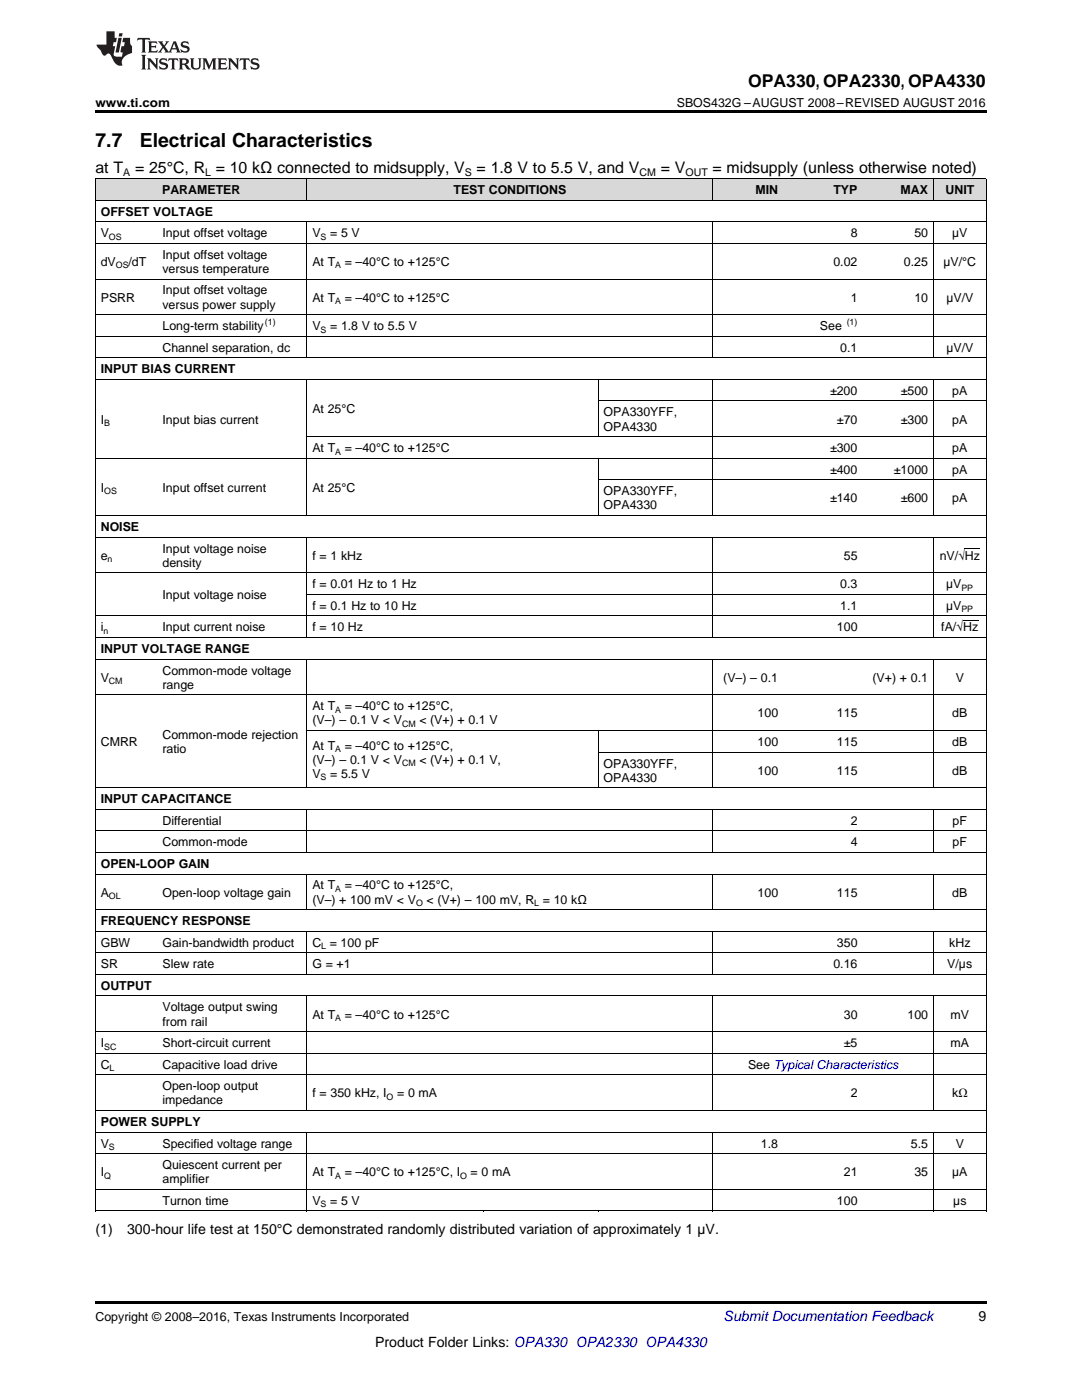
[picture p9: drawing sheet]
<svg xmlns="http://www.w3.org/2000/svg" width="216mm" height="279mm" viewBox="0 0 216 279" stroke-linecap="round" stroke-linejoin="round" font-family="sans-serif">
<defs><g id="words">
<g font-size="3.9">
<text x="19" y="29.3">7.7</text>
<text x="27.9" y="29.3">Electrical Characteristics</text>
</g>
<text font-size="3.5" x="149.3" y="17.3">OPA330, OPA2330, OPA4330</text>
<g font-size="3.2">
<text x="19" y="34.4">at T</text>
<text x="27" y="34.4">= 25°C, R = 10 kΩ connected to midsupply, V</text>
<text x="95.1" y="34.4">= 1.8 V to 5.5 V, and V</text>
<text x="131.9" y="34.4">= V</text>
<text x="142.2" y="34.4">= midsupply (unless otherwise noted)</text>
</g>
<g font-size="2.8">
<text x="19" y="246.3">(1)</text>
<text x="25.4" y="246.3">300-hour life test at 150°C demonstrated randomly distributed variation of approximately 1 µV.</text>
<text x="195.3" y="263.6">9</text>
<text x="74.9" y="268.9">Product Folder Links: OPA330 OPA2330 OPA4330</text>
</g>
<text font-size="2.8" fill="#0000c8" x="144.4" y="263.6">Submit Documentation Feedback</text>
<g font-size="2.5">
<text x="19" y="21.4">www.ti.com</text>
<text x="135" y="21.4">SBOS432G –AUGUST 2008–REVISED AUGUST 2016</text>
<text x="32.3" y="38.7">PARAMETER</text>
<text x="90.5" y="38.7">TEST</text>
<text x="97.5" y="38.7">CONDITIONS</text>
<text x="150.7" y="38.7">MIN</text>
<text x="166.3" y="38.7">TYP</text>
<text x="179.7" y="38.7">MAX</text>
<text x="188.7" y="38.7">UNIT</text>
<text x="20.1" y="43">OFFSET VOLTAGE</text>
<text x="20.1" y="47.3">V</text>
<text x="32.4" y="47.3">Input offset voltage</text>
<text x="62.3" y="47.3">V</text>
<text x="65.9" y="47.3">= 5 V</text>
<text x="169.8" y="47.3">8</text>
<text x="182.5" y="47.3">50</text>
<text x="190" y="47.3">µV</text>
<text x="20.1" y="53.1">dV</text>
<text x="25.7" y="53.1">/dT</text>
<text x="32.4" y="51.6">Input offset voltage</text>
<text x="62.3" y="53.1">At T</text>
<text x="68.8" y="53.1">= –40°C to +125°C</text>
<text x="166.3" y="53.1">0.02</text>
<text x="180.4" y="53.1">0.25</text>
<text x="188.3" y="53.1">µV/°C</text>
<text x="32.4" y="54.5">versus temperature</text>
<text x="32.4" y="58.8">Input offset voltage</text>
<text x="20.1" y="60.2">PSRR</text>
<text x="32.4" y="61.6">versus power supply</text>
<text x="32.4" y="65.9">Long-term stability</text>
<text x="62.3" y="60.2">At T</text>
<text x="62.3" y="65.9">V</text>
<text x="65.9" y="65.9">= 1.8 V to 5.5 V</text>
<text x="68.8" y="60.2">= –40°C to +125°C</text>
<text x="163.6" y="65.9">See</text>
<text x="169.8" y="60.2">1</text>
<text x="182.5" y="60.2">10</text>
<text x="188.8" y="60.2">µV/V</text>
<text x="32.4" y="70.2">Channel separation, dc</text>
<text x="167.7" y="70.2">0.1</text>
<text x="188.8" y="70.2">µV/V</text>
<text x="20.1" y="74.5">INPUT BIAS CURRENT</text>
<text x="62.3" y="82.4">At 25°C</text>
<text x="120.4" y="83.1">OPA330YFF,</text>
<text x="165.6" y="78.8">±200</text>
<text x="179.7" y="78.8">±500</text>
<text x="190" y="78.8">pA</text>
<text x="20.1" y="84.5">I</text>
<text x="32.4" y="84.5">Input bias current</text>
<text x="120.4" y="85.9">OPA4330</text>
<text x="167" y="84.5">±70</text>
<text x="179.7" y="84.5">±300</text>
<text x="190" y="84.5">pA</text>
<text x="62.3" y="90.2">At T</text>
<text x="68.8" y="90.2">= –40°C to +125°C</text>
<text x="165.6" y="90.2">±300</text>
<text x="165.6" y="94.5">±400</text>
<text x="178.4" y="94.5">±1000</text>
<text x="190" y="90.2">pA</text>
<text x="190" y="94.5">pA</text>
<text x="20.1" y="98.1">I</text>
<text x="32.4" y="98.1">Input offset current</text>
<text x="62.3" y="98.1">At 25°C</text>
<text x="120.4" y="98.8">OPA330YFF,</text>
<text x="120.4" y="101.7">OPA4330</text>
<text x="165.6" y="100.3">±140</text>
<text x="179.7" y="100.3">±600</text>
<text x="190" y="100.3">pA</text>
<text x="20.1" y="106">NOISE</text>
<text x="20.1" y="111.7">e</text>
<text x="32.4" y="110.3">Input voltage noise</text>
<text x="32.4" y="113.1">density</text>
<text x="62.3" y="111.7">f = 1 kHz</text>
<text x="168.4" y="111.7">55</text>
<text x="187.5" y="111.7">nV/√Hz</text>
<text x="32.4" y="119.6">Input voltage noise</text>
<text x="62.3" y="117.4">f = 0.01 Hz to 1 Hz</text>
<text x="167.7" y="117.4">0.3</text>
<text x="188.8" y="117.4">µV</text>
<text x="62.3" y="121.7">f = 0.1 Hz to 10 Hz</text>
<text x="167.7" y="121.7">1.1</text>
<text x="188.8" y="121.7">µV</text>
<text x="20.1" y="126">i</text>
<text x="20.1" y="130.3">INPUT VOLTAGE RANGE</text>
<text x="32.4" y="126">Input current noise</text>
<text x="62.3" y="126">f = 10 Hz</text>
<text x="167" y="126">100</text>
<text x="187.8" y="126">fA/√Hz</text>
<text x="20.1" y="136">V</text>
<text x="32.4" y="134.6">Common-mode voltage</text>
<text x="32.4" y="137.4">range</text>
<text x="144.3" y="136">(V–) – 0.1</text>
<text x="174.1" y="136">(V+) + 0.1</text>
<text x="190.7" y="136">V</text>
<text x="62.3" y="141.7">At T</text>
<text x="68.8" y="141.7">= –40°C to +125°C,</text>
<text x="151.2" y="143.2">100</text>
<text x="167" y="143.2">115</text>
<text x="190" y="143.2">dB</text>
<text x="20.1" y="148.9">CMRR</text>
<text x="32.4" y="147.5">Common-mode rejection</text>
<text x="62.3" y="144.6">(V–) – 0.1 V &lt; V</text>
<text x="62.3" y="149.6">At T</text>
<text x="68.8" y="149.6">= –40°C to +125°C,</text>
<text x="83.7" y="144.6">&lt; (V+) + 0.1 V</text>
<text x="151.2" y="148.9">100</text>
<text x="167" y="148.9">115</text>
<text x="190" y="148.9">dB</text>
<text x="32.4" y="150.3">ratio</text>
<text x="62.3" y="152.4">(V–) – 0.1 V &lt; V</text>
<text x="62.3" y="155.3">V</text>
<text x="65.9" y="155.3">= 5.5 V</text>
<text x="83.7" y="152.4">&lt; (V+) + 0.1 V,</text>
<text x="120.4" y="153.2">OPA330YFF,</text>
<text x="120.4" y="156">OPA4330</text>
<text x="151.2" y="154.6">100</text>
<text x="167" y="154.6">115</text>
<text x="190" y="154.6">dB</text>
<text x="20.1" y="160.3">INPUT CAPACITANCE</text>
<text x="32.4" y="164.6">Differential</text>
<text x="169.8" y="164.6">2</text>
<text x="190.1" y="164.6">pF</text>
<text x="20.1" y="173.2">OPEN-LOOP GAIN</text>
<text x="32.4" y="168.9">Common-mode</text>
<text x="169.8" y="168.9">4</text>
<text x="190.1" y="168.9">pF</text>
<text x="20.1" y="178.9">A</text>
<text x="32.4" y="178.9">Open-loop voltage gain</text>
<text x="62.3" y="177.5">At T</text>
<text x="68.8" y="177.5">= –40°C to +125°C,</text>
<text x="151.2" y="178.9">100</text>
<text x="167" y="178.9">115</text>
<text x="190" y="178.9">dB</text>
<text x="20.1" y="184.6">FREQUENCY RESPONSE</text>
<text x="62.3" y="180.3">(V–) + 100 mV &lt; V</text>
<text x="85.1" y="180.3">&lt; (V+) – 100 mV, R = 10 kΩ</text>
<text x="20.1" y="188.9">GBW</text>
<text x="32.4" y="188.9">Gain-bandwidth product</text>
<text x="62.3" y="188.9">C = 100 pF</text>
<text x="167" y="188.9">350</text>
<text x="189.4" y="188.9">kHz</text>
<text x="20.1" y="193.3">SR</text>
<text x="20.1" y="197.6">OUTPUT</text>
<text x="32.4" y="193.3">Slew rate</text>
<text x="62.3" y="193.3">G = +1</text>
<text x="166.3" y="193.3">0.16</text>
<text x="189" y="193.3">V/µs</text>
<text x="32.4" y="201.9">Voltage output swing</text>
<text x="62.3" y="203.3">At T</text>
<text x="68.8" y="203.3">= –40°C to +125°C</text>
<text x="168.4" y="203.3">30</text>
<text x="181.1" y="203.3">100</text>
<text x="189.7" y="203.3">mV</text>
<text x="20.1" y="209">I</text>
<text x="32.4" y="204.7">from rail</text>
<text x="32.4" y="209">Short-circuit current</text>
<text x="168.4" y="209">±5</text>
<text x="189.7" y="209">mA</text>
<text x="20.1" y="213.3">C</text>
<text x="32.4" y="213.3">Capacitive load drive</text>
<text x="149.3" y="213.3">See Typical Characteristics</text>
<text x="32.4" y="217.6">Open-loop output</text>
<text x="32.4" y="220.4">impedance</text>
<text x="62.3" y="219">f = 350 kHz, I</text>
<text x="79.2" y="219">= 0 mA</text>
<text x="169.8" y="219">2</text>
<text x="190" y="219">kΩ</text>
<text x="20.1" y="224.7">POWER SUPPLY</text>
<text x="20.1" y="229">V</text>
<text x="32.4" y="229">Specified voltage range</text>
<text x="32.4" y="233.3">Quiescent current per</text>
<text x="151.8" y="229">1.8</text>
<text x="181.8" y="229">5.5</text>
<text x="190.7" y="229">V</text>
<text x="20.1" y="234.7">I</text>
<text x="32.4" y="236.1">amplifier</text>
<text x="62.3" y="234.7">At T</text>
<text x="68.8" y="234.7">= –40°C to +125°C, I</text>
<text x="93.9" y="234.7">= 0 mA</text>
<text x="168.4" y="234.7">21</text>
<text x="182.5" y="234.7">35</text>
<text x="190" y="234.7">µA</text>
<text x="32.4" y="240.5">Turnon time</text>
<text x="62.3" y="240.5">V</text>
<text x="65.9" y="240.5">= 5 V</text>
<text x="167" y="240.5">100</text>
<text x="190.2" y="240.5">µs</text>
<text x="19" y="263.6">Copyright © 2008–2016, Texas Instruments Incorporated</text>
</g>
<g font-size="2.1">
<text x="24.6" y="35.1">A</text>
<text x="40.9" y="35.1">L</text>
<text x="92.7" y="35.1">S</text>
<text x="127.6" y="35.1">CM</text>
<text x="136.8" y="35.1">OUT</text>
</g>
<g font-size="1.8">
<text x="21.7" y="47.8">OS</text>
<text x="64" y="47.8">S</text>
<text x="23.1" y="53.6">OS</text>
<text x="66.9" y="53.6">A</text>
<text x="52.8" y="64.9">(1)</text>
<text x="66.9" y="60.7">A</text>
<text x="168.9" y="64.9">(1)</text>
<text x="64" y="66.4">S</text>
<text x="20.8" y="85">B</text>
<text x="66.9" y="90.7">A</text>
<text x="20.8" y="98.6">OS</text>
<text x="21.4" y="112.2">n</text>
<text x="191.8" y="117.9">PP</text>
<text x="191.8" y="122.2">PP</text>
<text x="20.6" y="126.5">n</text>
<text x="21.7" y="136.5">CM</text>
<text x="66.9" y="142.2">A</text>
<text x="80.2" y="145.1">CM</text>
<text x="64" y="155.8">S</text>
<text x="66.9" y="150.1">A</text>
<text x="80.2" y="152.9">CM</text>
<text x="21.7" y="179.4">OL</text>
<text x="66.9" y="178">A</text>
<text x="83" y="180.8">O</text>
<text x="106.6" y="180.8">L</text>
<text x="64.1" y="189.4">L</text>
<text x="66.9" y="203.8">A</text>
<text x="20.8" y="209.5">SC</text>
<text x="21.9" y="213.8">L</text>
<text x="77.2" y="219.5">O</text>
<text x="21.7" y="229.5">S</text>
<text x="20.8" y="235.2">Q</text>
<text x="66.9" y="235.2">A</text>
<text x="91.8" y="235.2">O</text>
<text x="64" y="240.9">S</text>
</g>
</g></defs>
<g fill="#d8d8d8">
<path d="M19 35.7h12.4v4.3h-12.4z"/>
<path d="M31.4 35.7h29.9v4.3h-29.9z"/>
<path d="M61.3 35.7h35.2v4.3h-35.2z"/>
<path d="M96.5 35.7h22.9v4.3h-22.9z"/>
<path d="M119.4 35.7h22.9v4.3h-22.9z"/>
<path d="M142.3 35.7h14.1v4.3h-14.1z"/>
<path d="M156.4 35.7h15.8v4.3h-15.8z"/>
<path d="M172.2 35.7h14.1v4.3h-14.1z"/>
<path d="M186.3 35.7h10.5v4.3h-10.5z"/>
</g>
<path d="M19 22h177.8v.5h-177.8zM19 241.7h.2zM61.2 241.7h.1zM96.4 241.7h.1zM119.3 241.7h.1zM142.2 241.7h.1zM186.2 241.7h.1zM196.7 241.7h.1zM19 259.7h177.8v.5h-177.8z" fill="#000"/>
<g fill="none" stroke="#000" stroke-width=".2">
<path d="M19 40h177.8M19 35.6h177.8M19.1 35.7v206M61.2 35.7v4.3M142.2 35.7v4.3M186.2 35.7v4.3M196.8 35.7v206M19 55.7h177.8M19 48.6h177.8M19 44.3h177.8M61.2 44.3v27.2M142.2 44.3v27.2"/>
<path d="M186.2 44.3v27.2M19 75.7h177.8M19 71.4h177.8M19 67.1h177.8M19 62.8h177.8M61.2 75.7v27.2M119.3 75.7v11.5M142.2 75.7v27.2M186.2 75.7v27.2M19 91.5h177.8M61.3 87.2h135.5M119.3 91.5v11.4"/>
<path d="M119.4 95.8h77.4M119.4 80h77.4M19 114.3h177.8M19 107.2h177.8M19 102.9h177.8M61.2 107.2v20.1M61.3 118.6h135.5M142.2 107.2v20.1M186.2 107.2v20.1M19 138.7h177.8M19 131.5h177.8M19 127.2h177.8"/>
<path d="M19 122.9h177.8M61.2 131.6v25.7M142.2 131.6v25.7M186.2 131.6v25.7M19 157.2h177.8M61.3 145.8h135.5M119.3 145.8v11.5M119.4 150.1h77.4M19 174.4h177.8M19 170.1h177.8M19 165.8h177.8M19 161.5h177.8"/>
<path d="M61.2 161.5v8.7M61.2 174.4v7.2M142.2 161.5v8.7M142.2 174.4v7.2M186.2 161.5v8.7M186.2 174.4v7.2M19 198.8h177.8M19 194.5h177.8M19 190.2h177.8M19 185.9h177.8M19 181.6h177.8M61.2 185.9v8.6"/>
<path d="M61.2 198.8v22.9M142.2 185.9v8.6M142.2 198.8v22.9M186.2 185.9v8.6M186.2 198.8v22.9M19 214.5h177.8M19 210.2h177.8M19 205.9h177.8M19 237.4h177.8M19 230.2h177.8M19 225.9h177.8M19 221.6h177.8"/>
<path d="M61.2 226v15.7M142.2 226v15.7M186.2 226v15.7M19 241.7h177.8"/>
</g>
<g fill="#231f20">
<path d="M27.5 7.6l-.1 .5 .4-.2h.6v.1v2.1l-.2 .4h1l-.3-.4v-2.1l.1-.1h.5l.5 .2-.2-.5zM29.5 8.3l.2 .3v1.5l-.2 .4h1.8l.2-.6a1.04 1.04 0 0 1-1.3 .2v-.7h.6l.3 .2v-.6l-.3 .2h-.6v-.6l.8-.1 .4 .3-.2-.5zM31.5 8.3l.9 1.1-.9 1.1h.8l-.2-.2 .5-.7 .4 .7-.2 .2h1.5l-.1-.2 .1-.4h.9l.1 .4-.2 .2h1l-.3-.3-.7-1.9h-.5l-.9 2-.8-1 .9-1h-.8l.1 .3-.3 .5-.4-.6 .2-.2zM34.7 8.6l.4 1h-.7zM36.3 8.4a.63 .63 0 0 0-.2 .7 .63 .63 0 0 0 .6 .4l.6 .2 .1 .2a.75 .75 0 0 1-.7 .4 .75 .75 0 0 1-.6-.5l.1 .7 .1-.1a1.11 1.11 0 0 0 1.5-.6 1.13 1.13 0 0 0-1.2-.8l-.1-.4a1.04 1.04 0 0 1 1.2 .2l-.2-.5-.1 .1-.5-.2zM28.2 10.9l.2 .4v2.2l-.2 .4h1l-.3-.4v-2.2l.3-.4zM29.3 11.6l.3 .4v1.5l-.3 .4h.8l-.2-.4v-1.3l1.5 1.7v-1.9l.2-.4h-.7l.2 .4v.9l-1.1-1.3zM32 11.8a.62 .62 0 0 0-.2 .7 .62 .62 0 0 0 .6 .4l.6 .1 .1 .3a.76 .76 0 0 1-.7 .3 .76 .76 0 0 1-.6-.4l.1 .7 .1-.1a1.11 1.11 0 0 0 1.5-.6 1.13 1.13 0 0 0-1.2-.8l-.1-.4a1.04 1.04 0 0 1 1.2 .2l-.2-.6-.1 .1-.5-.1zM33.7 11.6l-.2 .6a.61 .61 0 0 1 .8-.3v1.6l-.2 .4h.9l-.2-.4v-1.6a.63 .63 0 0 1 .8 .3l-.2-.6zM35.6 11.6l.3 .4v1.5l-.3 .4h1l-.2-.2v-.8l.5 .2a.76 .76 0 0 0 1.2 .7l-1-1a.58 .58 0 0 0 .6-.5 .58 .58 0 0 0-.5-.6zM36.4 11.9h.1a.45 .45 0 0 1 .5 .1 .45 .45 0 0 1 .1 .5l-.7 .2zM37.9 11.6l.2 .2a2.17 2.17 0 0 0 .3 1.9 .99 .99 0 0 0 1.6-.6v-1.1l.2-.4h-.7l.2 .2a1.92 1.92 0 0 1-.2 1.8 .6 .6 0 0 1-.9-.5v-1.1l.2-.4zM40.4 11.6l.2 .4v1.5l-.2 .4h.7l-.2-.4v-1.4l.8 1.8 .8-1.8v1.4l-.2 .4h.9l-.2-.4v-1.5l.2-.4h-.8l-.6 1.5-.6-1.5zM43.4 11.6l.2 .4v1.5l-.2 .4h1.8l.2-.6a1.04 1.04 0 0 1-1.3 .1v-.6h.5l.4 .2v-.6l-.4 .2h-.5v-.7h.8l.3 .3-.1-.6zM45.5 11.6l.2 .4v1.5l-.2 .4h.7l-.2-.4v-1.3l1.5 1.7v-1.9l.2-.4h-.7l.2 .4v.9l-1.1-1.3zM47.9 11.6l-.1 .6a.61 .61 0 0 1 .8-.3v1.6l-.3 .4h1l-.3-.4 .1-1.6a.63 .63 0 0 1 .7 .3l-.1-.6zM50.2 11.8a.62 .62 0 0 0-.2 .7 .62 .62 0 0 0 .6 .4l.6 .1 .2 .3a.76 .76 0 0 1-.8 .3 .76 .76 0 0 1-.6-.4l.1 .7 .2-.1a1.11 1.11 0 0 0 1.5-.6 1.13 1.13 0 0 0-1.3-.8l-.1-.4a1.04 1.04 0 0 1 1.2 .2l-.1-.6-.2 .1-.5-.1z"/>
<path d="M21.2 6.3v2.6h-1.9l.1 .4 .7 .9a.91 .91 0 0 0 1 .8 .56 .56 0 0 1 .5-.3 .56 .56 0 0 1 .5 .3l.4 .8a1.53 1.53 0 0 0 1.9 1.2 1.54 1.54 0 0 1 1-2.1l.9-.3v-1.4a1.52 1.52 0 0 1-.3-1.6h-1.4l-.2 .8h.5l-.2 .8h-.4l-.2 1v.2l.4 .1-.2 .8a1.93 1.93 0 0 1-1.6-.3l.3-1.8h-.5l.2-.8h.4l.2-.8h-.4v-1.3zM23.6 7.6l-.6 2.9h.7l.6-2.9zM23.8 6.6l-.1 .7h.6l.2-.7z"/>
</g>
<path d="M192.5 109.5h3M192.2 123.9h3" fill="none" stroke="#000" stroke-width=".2"/>
<use href="#words"/>
</svg>
